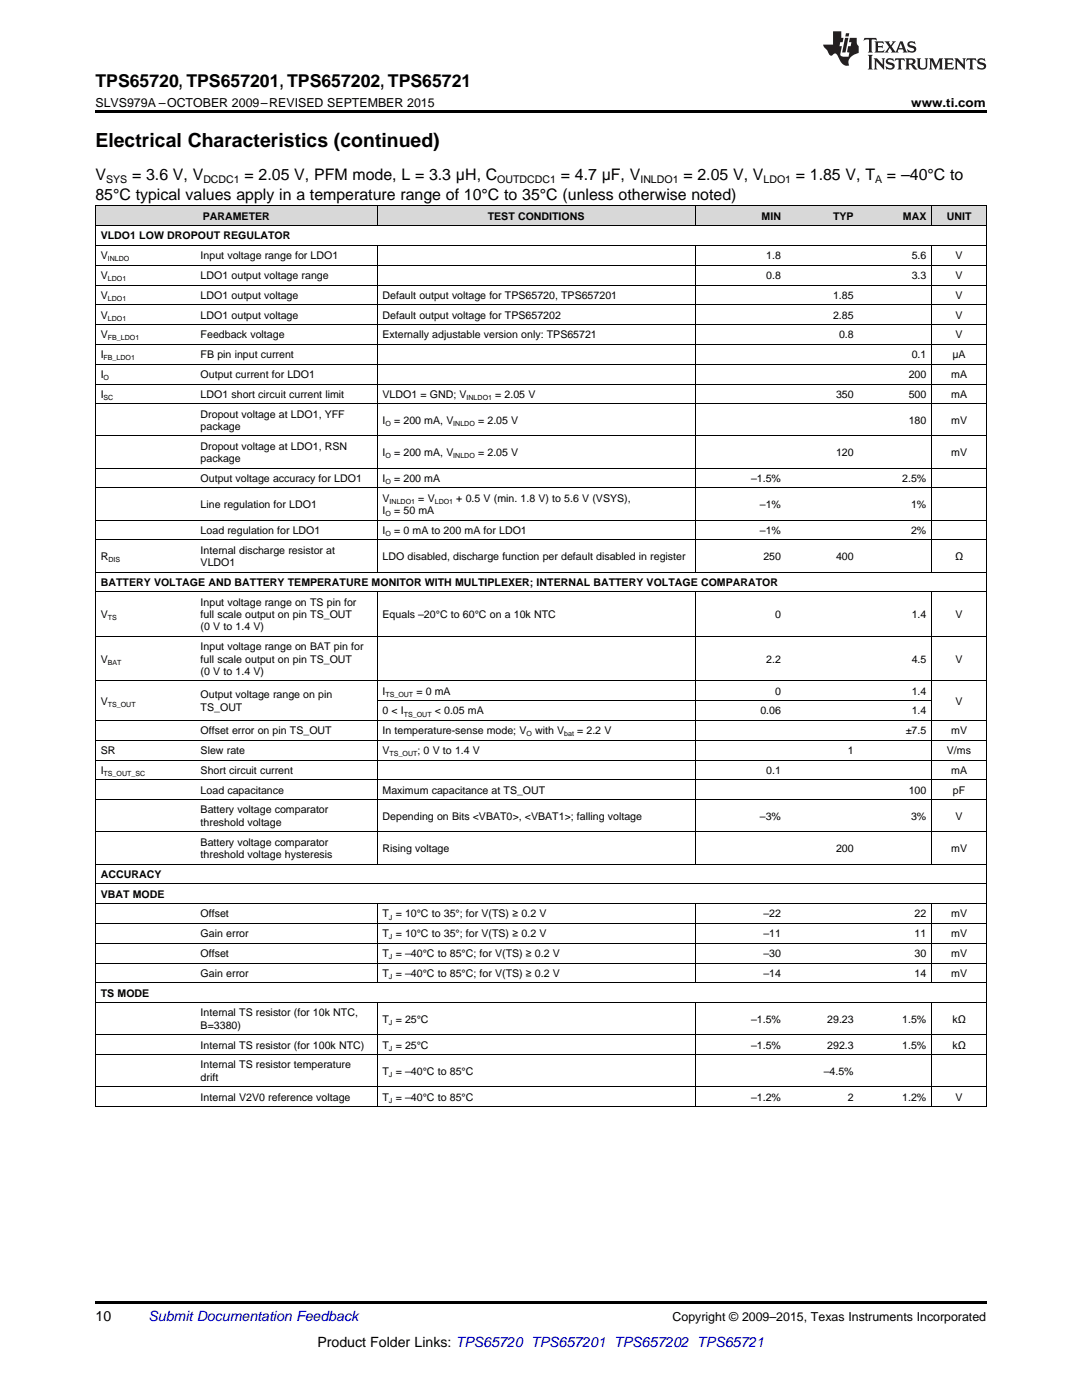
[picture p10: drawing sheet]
<svg xmlns="http://www.w3.org/2000/svg" width="216mm" height="279mm" viewBox="0 0 216 279" stroke-linecap="round" stroke-linejoin="round" font-family="sans-serif">
<defs><g id="words">
<text font-size="3.9" x="19" y="29.3">Electrical Characteristics (continued)</text>
<text font-size="3.5" x="19" y="17.3">TPS65720, TPS657201, TPS657202, TPS65721</text>
<g font-size="3.2">
<text x="19" y="36">V</text>
<text x="26.4" y="36">= 3.6 V, V</text>
<text x="48.8" y="36">= 2.05 V, PFM mode, L = 3.3 μH, C</text>
<text x="111.9" y="36">= 4.7 μF, V</text>
<text x="136.4" y="36">= 2.05 V, V</text>
<text x="158.8" y="36">= 1.85 V, T</text>
<text x="177" y="36">= –40°C to</text>
<text x="19" y="39.9">85°C typical values apply in a temperature range of 10°C to 35°C (unless otherwise noted)</text>
</g>
<g font-size="2.8">
<text x="19" y="263.6">10</text>
<text x="63.3" y="268.9">Product Folder Links: TPS65720 TPS657201 TPS657202 TPS65721</text>
</g>
<text font-size="2.8" fill="#0000c8" x="29.6" y="263.6">Submit Documentation Feedback</text>
<g font-size="2.5">
<text x="19" y="21.4">SLVS979A –OCTOBER 2009–REVISED SEPTEMBER 2015</text>
<text x="181.8" y="21.4">www.ti.com</text>
<text x="134.2" y="263.6">Copyright © 2009–2015, Texas Instruments Incorporated</text>
</g>
<g font-size="2.1">
<text x="21.2" y="36.6">SYS</text>
<text x="40.6" y="36.6">DCDC1</text>
<text x="99.2" y="36.6">OUTDCDC1</text>
<text x="127.8" y="36.6">INLDO1</text>
<text x="152.3" y="36.6">LDO1</text>
<text x="174.6" y="36.6">A</text>
<text x="20.1" y="47.8">VLDO1 LOW DROPOUT REGULATOR</text>
<text x="40.5" y="43.8">PARAMETER</text>
<text x="97.3" y="43.8">TEST CONDITIONS</text>
<text x="152" y="43.8">MIN</text>
<text x="166.2" y="43.8">TYP</text>
<text x="180.2" y="43.8">MAX</text>
<text x="188.9" y="43.8">UNIT</text>
<text x="20.1" y="51.7">V</text>
<text x="40" y="51.7">Input voltage range for LDO1</text>
<text x="152.9" y="51.7">1.8</text>
<text x="181.9" y="51.7">5.6</text>
<text x="190.7" y="51.7">V</text>
<text x="20.1" y="55.7">V</text>
<text x="20.1" y="59.6">V</text>
<text x="40" y="55.7">LDO1 output voltage range</text>
<text x="40" y="59.6">LDO1 output voltage</text>
<text x="76.3" y="59.6">Default output voltage for TPS65720, TPS657201</text>
<text x="152.9" y="55.7">0.8</text>
<text x="166.2" y="59.6">1.85</text>
<text x="181.9" y="55.7">3.3</text>
<text x="190.7" y="55.7">V</text>
<text x="190.7" y="59.6">V</text>
<text x="20.1" y="63.6">V</text>
<text x="40" y="63.6">LDO1 output voltage</text>
<text x="76.3" y="63.6">Default output voltage for TPS657202</text>
<text x="166.2" y="63.6">2.85</text>
<text x="190.7" y="63.6">V</text>
<text x="20.1" y="67.5">V</text>
<text x="20.1" y="71.5">I</text>
<text x="40" y="67.5">Feedback voltage</text>
<text x="40" y="71.5">FB pin input current</text>
<text x="76.3" y="67.5">Externally adjustable version only: TPS65721</text>
<text x="167.4" y="67.5">0.8</text>
<text x="181.9" y="71.5">0.1</text>
<text x="190" y="71.5">μA</text>
<text x="190.7" y="67.5">V</text>
<text x="20.1" y="75.4">I</text>
<text x="40" y="75.4">Output current for LDO1</text>
<text x="181.3" y="75.4">200</text>
<text x="189.8" y="75.4">mA</text>
<text x="20.1" y="79.4">I</text>
<text x="40" y="79.4">LDO1 short circuit current limit</text>
<text x="40" y="83.3">Dropout voltage at LDO1, YFF</text>
<text x="76.3" y="79.4">VLDO1 = GND; V</text>
<text x="98.8" y="79.4">= 2.05 V</text>
<text x="166.8" y="79.4">350</text>
<text x="181.3" y="79.4">500</text>
<text x="189.8" y="79.4">mA</text>
<text x="40" y="85.8">package</text>
<text x="40" y="89.7">Dropout voltage at LDO1, RSN</text>
<text x="76.3" y="84.6">I</text>
<text x="78.6" y="84.6">= 200 mA, V</text>
<text x="95.4" y="84.6">= 2.05 V</text>
<text x="181.3" y="84.6">180</text>
<text x="189.8" y="84.6">mV</text>
<text x="40" y="92.2">package</text>
<text x="76.3" y="91">I</text>
<text x="78.6" y="91">= 200 mA, V</text>
<text x="95.4" y="91">= 2.05 V</text>
<text x="166.8" y="91">120</text>
<text x="189.8" y="91">mV</text>
<text x="40" y="96.2">Output voltage accuracy for LDO1</text>
<text x="40" y="101.4">Line regulation for LDO1</text>
<text x="76.3" y="96.2">I</text>
<text x="76.3" y="100.1">V</text>
<text x="78.6" y="96.2">= 200 mA</text>
<text x="83.5" y="100.1">= V</text>
<text x="91.1" y="100.1">+ 0.5 V (min. 1.8 V) to 5.6 V (VSYS),</text>
<text x="149.9" y="96.2">–1.5%</text>
<text x="151.6" y="101.4">–1%</text>
<text x="180" y="96.2">2.5%</text>
<text x="181.8" y="101.4">1%</text>
<text x="40" y="106.5">Load regulation for LDO1</text>
<text x="76.3" y="102.6">I</text>
<text x="76.3" y="106.5">I</text>
<text x="78.6" y="102.6">= 50 mA</text>
<text x="78.6" y="106.5">= 0 mA to 200 mA for LDO1</text>
<text x="151.6" y="106.5">–1%</text>
<text x="181.8" y="106.5">2%</text>
<text x="20.1" y="111.7">R</text>
<text x="40" y="110.5">Internal discharge resistor at</text>
<text x="40" y="113">VLDO1</text>
<text x="76.3" y="111.7">LDO disabled, discharge function per default disabled in register</text>
<text x="152.3" y="111.7">250</text>
<text x="166.8" y="111.7">400</text>
<text x="190.6" y="111.7">Ω</text>
<text x="20.1" y="116.9">BATTERY VOLTAGE AND BATTERY TEMPERATURE MONITOR WITH MULTIPLEXER; INTERNAL BATTERY VOLTAGE COMPARATOR</text>
<text x="20.1" y="123.3">V</text>
<text x="40" y="120.9">Input voltage range on TS pin for</text>
<text x="40" y="123.3">full scale output on pin TS_OUT</text>
<text x="40" y="125.8">(0 V to 1.4 V)</text>
<text x="76.3" y="123.3">Equals –20°C to 60°C on a 10k NTC</text>
<text x="154.7" y="123.3">0</text>
<text x="181.9" y="123.3">1.4</text>
<text x="190.7" y="123.3">V</text>
<text x="40" y="129.8">Input voltage range on BAT pin for</text>
<text x="20.1" y="132.2">V</text>
<text x="40" y="132.2">full scale output on pin TS_OUT</text>
<text x="40" y="134.7">(0 V to 1.4 V)</text>
<text x="152.9" y="132.2">2.2</text>
<text x="181.9" y="132.2">4.5</text>
<text x="190.7" y="132.2">V</text>
<text x="20.1" y="140.6">V</text>
<text x="40" y="139.4">Output voltage range on pin</text>
<text x="40" y="141.9">TS_OUT</text>
<text x="76.3" y="138.6">I</text>
<text x="76.3" y="142.6">0 &lt; I</text>
<text x="83.1" y="138.6">= 0 mA</text>
<text x="86.7" y="142.6">&lt; 0.05 mA</text>
<text x="151.7" y="142.6">0.06</text>
<text x="154.7" y="138.6">0</text>
<text x="181.9" y="138.6">1.4</text>
<text x="181.9" y="142.6">1.4</text>
<text x="190.7" y="140.6">V</text>
<text x="40" y="146.5">Offset error on pin TS_OUT</text>
<text x="76.3" y="146.5">In temperature-sense mode; V</text>
<text x="106.8" y="146.5">with V</text>
<text x="115.1" y="146.5">= 2.2 V</text>
<text x="180.8" y="146.5">±7.5</text>
<text x="189.8" y="146.5">mV</text>
<text x="20.1" y="150.5">SR</text>
<text x="20.1" y="154.4">I</text>
<text x="40" y="150.5">Slew rate</text>
<text x="40" y="154.4">Short circuit current</text>
<text x="76.3" y="150.5">V</text>
<text x="83.3" y="150.5">; 0 V to 1.4 V</text>
<text x="152.9" y="154.4">0.1</text>
<text x="169.2" y="150.5">1</text>
<text x="188.9" y="150.5">V/ms</text>
<text x="189.8" y="154.4">mA</text>
<text x="40" y="158.4">Load capacitance</text>
<text x="76.3" y="158.4">Maximum capacitance at TS_OUT</text>
<text x="181.3" y="158.4">100</text>
<text x="190.1" y="158.4">pF</text>
<text x="40" y="162.3">Battery voltage comparator</text>
<text x="40" y="164.8">threshold voltage</text>
<text x="76.3" y="163.6">Depending on Bits &lt;VBAT0&gt;, &lt;VBAT1&gt;; falling voltage</text>
<text x="151.6" y="163.6">–3%</text>
<text x="181.8" y="163.6">3%</text>
<text x="190.7" y="163.6">V</text>
<text x="40" y="168.8">Battery voltage comparator</text>
<text x="40" y="171.2">threshold voltage hysteresis</text>
<text x="76.3" y="170">Rising voltage</text>
<text x="166.8" y="170">200</text>
<text x="189.8" y="170">mV</text>
<text x="20.1" y="175.2">ACCURACY</text>
<text x="20.1" y="179.1">VBAT MODE</text>
<text x="40" y="183.1">Offset</text>
<text x="76.3" y="183.1">T = 10°C to 35°; for V(TS) ≥ 0.2 V</text>
<text x="152.3" y="183.1">–22</text>
<text x="182.5" y="183.1">22</text>
<text x="189.8" y="183.1">mV</text>
<text x="40" y="187">Gain error</text>
<text x="40" y="191">Offset</text>
<text x="76.3" y="187">T = 10°C to 35°; for V(TS) ≥ 0.2 V</text>
<text x="76.3" y="191">T = –40°C to 85°C; for V(TS) ≥ 0.2 V</text>
<text x="152.3" y="187">–11</text>
<text x="152.3" y="191">–30</text>
<text x="182.5" y="187">11</text>
<text x="182.5" y="191">30</text>
<text x="189.8" y="187">mV</text>
<text x="189.8" y="191">mV</text>
<text x="40" y="194.9">Gain error</text>
<text x="76.3" y="194.9">T = –40°C to 85°C; for V(TS) ≥ 0.2 V</text>
<text x="152.3" y="194.9">–14</text>
<text x="182.5" y="194.9">14</text>
<text x="189.8" y="194.9">mV</text>
<text x="20.1" y="198.9">TS MODE</text>
<text x="40" y="202.8">Internal TS resistor (for 10k NTC,</text>
<text x="40" y="205.3">B=3380)</text>
<text x="40" y="209.3">Internal TS resistor (for 100k NTC)</text>
<text x="76.3" y="204.1">T = 25°C</text>
<text x="76.3" y="209.3">T = 25°C</text>
<text x="149.9" y="204.1">–1.5%</text>
<text x="149.9" y="209.3">–1.5%</text>
<text x="165.1" y="204.1">29.23</text>
<text x="165.1" y="209.3">292.3</text>
<text x="180" y="204.1">1.5%</text>
<text x="180" y="209.3">1.5%</text>
<text x="190" y="204.1">kΩ</text>
<text x="190" y="209.3">kΩ</text>
<text x="40" y="213.2">Internal TS resistor temperature</text>
<text x="40" y="215.7">drift</text>
<text x="76.3" y="214.5">T = –40°C to 85°C</text>
<text x="164.4" y="214.5">–4.5%</text>
<text x="40" y="219.6">Internal V2V0 reference voltage</text>
<text x="76.3" y="219.6">T = –40°C to 85°C</text>
<text x="149.9" y="219.6">–1.2%</text>
<text x="169.2" y="219.6">2</text>
<text x="180" y="219.6">1.2%</text>
<text x="190.7" y="219.6">V</text>
</g>
<g font-size="1.4">
<text x="21.5" y="52.1">INLDO</text>
<text x="21.5" y="56.1">LDO1</text>
<text x="21.5" y="60">LDO1</text>
<text x="21.5" y="64">LDO1</text>
<text x="20.7" y="71.9">FB_LDO1</text>
<text x="21.5" y="67.9">FB_LDO1</text>
<text x="20.7" y="75.8">O</text>
<text x="20.7" y="79.8">SC</text>
<text x="93.1" y="79.8">INLDO1</text>
<text x="76.9" y="85">O</text>
<text x="90.5" y="85">INLDO</text>
<text x="76.9" y="91.4">O</text>
<text x="90.5" y="91.4">INLDO</text>
<text x="76.9" y="96.6">O</text>
<text x="77.8" y="100.5">INLDO1</text>
<text x="86.7" y="100.5">LDO1</text>
<text x="76.9" y="103">O</text>
<text x="76.9" y="107">O</text>
<text x="21.6" y="112.1">DIS</text>
<text x="21.5" y="123.8">TS</text>
<text x="21.5" y="132.6">BAT</text>
<text x="21.5" y="141">TS_OUT</text>
<text x="76.9" y="139.1">TS_OUT</text>
<text x="80.6" y="143">TS_OUT</text>
<text x="105.1" y="147">O</text>
<text x="112.6" y="147">bat</text>
<text x="20.7" y="154.9">TS_OUT_SC</text>
<text x="77.8" y="150.9">TS_OUT</text>
<text x="77.6" y="183.5">J</text>
<text x="77.6" y="187.5">J</text>
<text x="77.6" y="191.4">J</text>
<text x="77.6" y="195.4">J</text>
<text x="77.6" y="204.5">J</text>
<text x="77.6" y="209.7">J</text>
<text x="77.6" y="214.9">J</text>
<text x="77.6" y="220.1">J</text>
</g>
</g></defs>
<g fill="#d8d8d8">
<path d="M19 41.1h20v4h-20z"/>
<path d="M39 41.1h36.3v4h-36.3z"/>
<path d="M75.3 41.1h63.5v4h-63.5z"/>
<path d="M138.8 41.1h18.1v4h-18.1z"/>
<path d="M156.9 41.1h14.5v4h-14.5z"/>
<path d="M171.4 41.1h14.5v4h-14.5z"/>
<path d="M185.9 41.1h10.9v4h-10.9z"/>
</g>
<path d="M19 22h177.8v.5h-177.8zM19 259.7h177.8v.5h-177.8z" fill="#000"/>
<g fill="none" stroke="#000" stroke-width=".2">
<path d="M19 56.9h177.8M19 52.9h177.8M19 49h177.8M19 45h177.8M19 41.1h177.8M19.1 41.1v179.8M75.2 41.1v4M75.2 49v65.2M138.7 41.1v4M138.7 49v65.2M185.9 41.1v4M185.9 49v65.2"/>
<path d="M196.8 41.1v179.8M19 76.6h177.8M19 72.7h177.8M19 68.7h177.8M19 64.8h177.8M19 60.8h177.8M19 97.4h177.8M19 93.4h177.8M19 87h177.8M19 80.6h177.8M19 118.1h177.8M19 114.2h177.8"/>
<path d="M19 107.8h177.8M19 103.8h177.8M75.2 118.2v54.3M138.7 118.2v54.3M185.9 118.2v54.3M19 135.9h177.8M19 127h177.8M75.3 139.9h110.6M19 159.6h177.8M19 155.7h177.8M19 151.7h177.8M19 147.8h177.8"/>
<path d="M19 143.8h177.8M19 176.4h177.8M19 172.5h177.8M19 166h177.8M19 196.2h177.8M19 192.2h177.8M19 188.3h177.8M19 184.3h177.8M19 180.4h177.8M75.2 180.4v15.8M138.7 180.4v15.8M185.9 180.4v15.8"/>
<path d="M19 216.9h177.8M19 210.5h177.8M19 206.5h177.8M19 200.1h177.8M75.2 200.2v20.7M138.7 200.2v20.7M185.9 200.2v20.7M19 220.9h177.8"/>
</g>
<g fill="#231f20">
<path d="M172.5 7.6l-.1 .5 .4-.2h.6v.1v2.1l-.2 .4h.9l-.2-.4v-2.1l.1-.1h.5l.5 .2-.2-.5zM174.5 8.3l.2 .3v1.5l-.2 .4h1.8l.2-.6a1.04 1.04 0 0 1-1.3 .2v-.7h.6l.3 .2v-.6l-.3 .2h-.6v-.6l.8-.1 .4 .3-.2-.5zM176.5 8.3l.9 1.1-.9 1.1h.8l-.2-.2 .4-.7 .5 .7-.2 .2h1.5l-.2-.2 .2-.4h.9l.1 .4-.2 .2h1l-.3-.3-.7-1.9h-.5l-.9 2-.8-1 .9-1h-.8l.1 .3-.4 .5-.3-.6 .1-.2zM179.7 8.6l.4 1h-.7zM181.3 8.4a.63 .63 0 0 0-.2 .7 .63 .63 0 0 0 .6 .4l.6 .2 .1 .2a.75 .75 0 0 1-.7 .4 .75 .75 0 0 1-.6-.5l.1 .7 .1-.1a1.11 1.11 0 0 0 1.5-.6 1.13 1.13 0 0 0-1.2-.8l-.1-.4a1.04 1.04 0 0 1 1.2 .2l-.2-.5-.2 .1-.4-.2zM173.2 10.9l.2 .4v2.2l-.2 .4h1l-.3-.4v-2.2l.3-.4zM174.3 11.6l.3 .4v1.5l-.3 .4h.8l-.2-.4v-1.3l1.5 1.7v-1.9l.2-.4h-.7l.2 .4v.9l-1.1-1.3zM177 11.8a.62 .62 0 0 0-.2 .7 .62 .62 0 0 0 .6 .4l.6 .1 .1 .3a.76 .76 0 0 1-.7 .3 .76 .76 0 0 1-.7-.4l.2 .7 .1-.1a1.11 1.11 0 0 0 1.5-.6 1.13 1.13 0 0 0-1.2-.8l-.1-.4a1.04 1.04 0 0 1 1.2 .2l-.2-.6-.2 .1-.5-.1zM178.7 11.6l-.2 .6a.61 .61 0 0 1 .8-.3v1.6l-.2 .4h.9l-.2-.4v-1.6a.63 .63 0 0 1 .7 .3l-.1-.6zM180.6 11.6l.3 .4v1.5l-.3 .4h1l-.2-.2-.1-.8 .6 .2a.76 .76 0 0 0 1.2 .7l-1-1a.58 .58 0 0 0 .6-.5 .58 .58 0 0 0-.5-.6zM181.4 11.9h.1a.45 .45 0 0 1 .5 .1 .45 .45 0 0 1 .1 .5l-.8 .2zM182.9 11.6l.2 .2a2.17 2.17 0 0 0 .3 1.9 .99 .99 0 0 0 1.6-.6v-1.1l.2-.4h-.7l.2 .2a1.92 1.92 0 0 1-.2 1.8 .6 .6 0 0 1-.9-.5v-1.1l.2-.4zM185.4 11.6l.2 .4v1.5l-.2 .4h.7l-.2-.4v-1.4l.8 1.8 .8-1.8v1.4l-.2 .4h.9l-.2-.4v-1.5l.2-.4h-.8l-.6 1.5-.6-1.5zM188.4 11.6l.2 .4v1.5l-.2 .4h1.8l.1-.6a1.04 1.04 0 0 1-1.2 .1v-.6h.5l.4 .2v-.6l-.4 .2h-.5v-.7h.8l.3 .3-.1-.6zM190.5 11.6l.2 .4v1.5l-.2 .4h.7l-.2-.4v-1.3l1.5 1.7v-1.9l.2-.4h-.7l.2 .4v.9l-1.1-1.3zM192.9 11.6l-.1 .6a.61 .61 0 0 1 .7-.3l.1 1.6-.3 .4h1l-.3-.4 .1-1.6a.63 .63 0 0 1 .7 .3l-.1-.6zM195.2 11.8a.62 .62 0 0 0-.2 .7 .62 .62 0 0 0 .6 .4l.6 .1 .1 .3a.76 .76 0 0 1-.7 .3 .76 .76 0 0 1-.6-.4l.1 .7 .1-.1a1.11 1.11 0 0 0 1.6-.6 1.13 1.13 0 0 0-1.3-.8l-.1-.4a1.04 1.04 0 0 1 1.2 .2l-.1-.6-.2 .1-.5-.1z"/>
<path d="M166.2 6.3v2.6h-1.9v.4l.8 .9a.91 .91 0 0 0 1 .8 .56 .56 0 0 1 .5-.3 .56 .56 0 0 1 .5 .3l.4 .8a1.53 1.53 0 0 0 1.9 1.2 1.54 1.54 0 0 1 1-2.1l.9-.3v-1.4a1.52 1.52 0 0 1-.4-1.6h-1.3l-.2 .8h.5l-.2 .8h-.5l-.1 1v.2l.4 .1-.2 .8a1.93 1.93 0 0 1-1.6-.3l.3-1.8h-.5l.2-.8h.4l.2-.8h-.4v-1.3zM168.6 7.6l-.6 2.9h.7l.6-2.9zM168.8 6.6l-.1 .7h.6l.2-.7z"/>
</g>
<use href="#words"/>
</svg>
